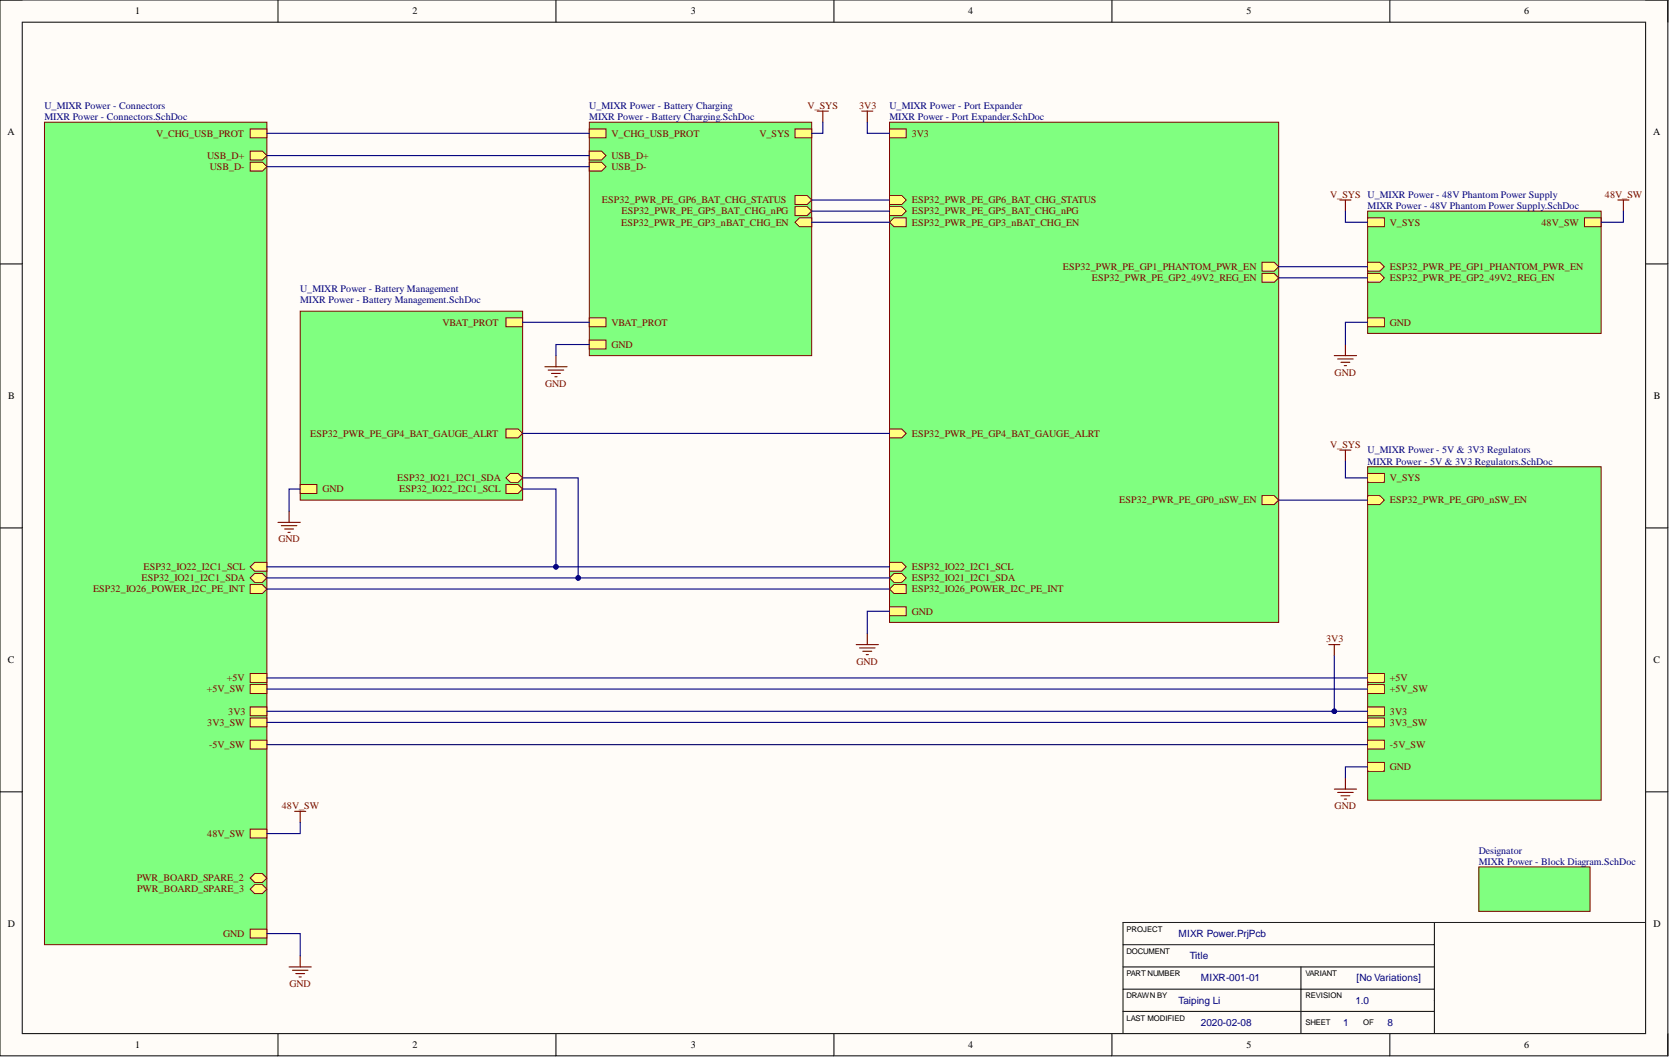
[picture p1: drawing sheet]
<svg xmlns="http://www.w3.org/2000/svg" width="381mm" height="241mm" viewBox="0 0 381 241" stroke-linecap="round" stroke-linejoin="round" font-family="sans-serif">
<defs><g id="words">
<g font-size="2.3">
<text x="30.9" y="3.3">1</text>
<text x="94.2" y="3.3">2</text>
<text x="157.7" y="3.3">3</text>
<text x="221" y="3.3">4</text>
<text x="284.5" y="3.3">5</text>
<text x="347.9" y="3.3">6</text>
<text x="1.7" y="30.9">A</text>
<text x="377.4" y="30.9">A</text>
<text x="1.9" y="91.2">B</text>
<text x="377.5" y="91.2">B</text>
<text x="1.8" y="151.4">C</text>
<text x="377.4" y="151.4">C</text>
<text x="1.8" y="211.7">D</text>
<text x="377.4" y="211.7">D</text>
<text x="30.9" y="239.3">1</text>
<text x="94.2" y="239.3">2</text>
<text x="157.7" y="239.3">3</text>
<text x="221" y="239.3">4</text>
<text x="284.5" y="239.3">5</text>
<text x="347.9" y="239.3">6</text>
</g>
<g font-size="2.3" fill="#000080">
<text x="10.2" y="24.9">U_MIXR Power - Connectors</text>
<text x="10.2" y="27.4">MIXR Power - Connectors.SchDoc</text>
<text x="134.5" y="24.9">U_MIXR Power - Battery Charging</text>
<text x="134.5" y="27.4">MIXR Power - Battery Charging.SchDoc</text>
<text x="203.1" y="24.9">U_MIXR Power - Port Expander</text>
<text x="203.1" y="27.4">MIXR Power - Port Expander.SchDoc</text>
<text x="312.2" y="45.2">U_MIXR Power - 48V Phantom Power Supply</text>
<text x="312.2" y="47.7">MIXR Power - 48V Phantom Power Supply.SchDoc</text>
<text x="68.5" y="66.7">U_MIXR Power - Battery Management</text>
<text x="68.5" y="69.3">MIXR Power - Battery Management.SchDoc</text>
<text x="312.2" y="103.5">U_MIXR Power - 5V &amp; 3V3 Regulators</text>
<text x="312.2" y="106.1">MIXR Power - 5V &amp; 3V3 Regulators.SchDoc</text>
<text x="337.6" y="194.9">Designator</text>
<text x="337.6" y="197.4">MIXR Power - Block Diagram.SchDoc</text>
<text x="269.1" y="213.9">MIXR Power.PrjPcb</text>
<text x="271.6" y="219">Title</text>
<text x="274.1" y="224">MIXR-001-01</text>
<text x="309.7" y="224">[No Variations]</text>
<text x="269.1" y="229.1">Taiping Li</text>
<text x="309.4" y="229.1">1.0</text>
<text x="274.1" y="234.2">2020-02-08</text>
<text x="306.6" y="234.2">1</text>
<text x="316.8" y="234.2">8</text>
</g>
<g font-size="2.3" fill="#800000">
<text x="184.4" y="24.9">V_SYS</text>
<text x="196.1" y="24.9">3V3</text>
<text x="35.6" y="31.2">V_CHG_USB_PROT</text>
<text x="139.6" y="31.2">V_CHG_USB_PROT</text>
<text x="173.4" y="31.2">V_SYS</text>
<text x="208.1" y="31.2">3V3</text>
<text x="47.3" y="36.3">USB_D+</text>
<text x="47.9" y="38.8">USB_D-</text>
<text x="139.6" y="36.3">USB_D+</text>
<text x="139.6" y="38.8">USB_D-</text>
<text x="137.4" y="46.4">ESP32_PWR_PE_GP6_BAT_CHG_STATUS</text>
<text x="208.1" y="46.4">ESP32_PWR_PE_GP6_BAT_CHG_STATUS</text>
<text x="303.7" y="45.2">V_SYS</text>
<text x="366.4" y="45.2">48V_SW</text>
<text x="141.8" y="51.5">ESP32_PWR_PE_GP3_nBAT_CHG_EN</text>
<text x="141.9" y="49">ESP32_PWR_PE_GP5_BAT_CHG_nPG</text>
<text x="208.1" y="51.5">ESP32_PWR_PE_GP3_nBAT_CHG_EN</text>
<text x="208.1" y="49">ESP32_PWR_PE_GP5_BAT_CHG_nPG</text>
<text x="317.3" y="51.5">V_SYS</text>
<text x="351.9" y="51.5">48V_SW</text>
<text x="242.7" y="61.6">ESP32_PWR_PE_GP1_PHANTOM_PWR_EN</text>
<text x="249.3" y="64.2">ESP32_PWR_PE_GP2_49V2_REG_EN</text>
<text x="317.3" y="61.6">ESP32_PWR_PE_GP1_PHANTOM_PWR_EN</text>
<text x="317.3" y="64.2">ESP32_PWR_PE_GP2_49V2_REG_EN</text>
<text x="101" y="74.3">VBAT_PROT</text>
<text x="139.6" y="74.3">VBAT_PROT</text>
<text x="317.3" y="74.3">GND</text>
<text x="139.6" y="79.4">GND</text>
<text x="124.5" y="88.3">GND</text>
<text x="304.7" y="85.8">GND</text>
<text x="70.8" y="99.7">ESP32_PWR_PE_GP4_BAT_GAUGE_ALRT</text>
<text x="208.1" y="99.7">ESP32_PWR_PE_GP4_BAT_GAUGE_ALRT</text>
<text x="303.7" y="102.2">V_SYS</text>
<text x="73.6" y="112.4">GND</text>
<text x="90.7" y="109.9">ESP32_IO21_I2C1_SDA</text>
<text x="91.1" y="112.4">ESP32_IO22_I2C1_SCL</text>
<text x="317.3" y="109.9">V_SYS</text>
<text x="255.5" y="114.9">ESP32_PWR_PE_GP0_nSW_EN</text>
<text x="317.3" y="114.9">ESP32_PWR_PE_GP0_nSW_EN</text>
<text x="63.5" y="123.8">GND</text>
<text x="32.7" y="130.2">ESP32_IO22_I2C1_SCL</text>
<text x="208.1" y="130.2">ESP32_IO22_I2C1_SCL</text>
<text x="21.2" y="135.2">ESP32_IO26_POWER_I2C_PE_INT</text>
<text x="32.3" y="132.7">ESP32_IO21_I2C1_SDA</text>
<text x="208.1" y="135.2">ESP32_IO26_POWER_I2C_PE_INT</text>
<text x="208.1" y="132.7">ESP32_IO21_I2C1_SDA</text>
<text x="208.1" y="140.3">GND</text>
<text x="302.7" y="146.6">3V3</text>
<text x="51.8" y="155.5">+5V</text>
<text x="195.5" y="151.7">GND</text>
<text x="317.3" y="155.5">+5V</text>
<text x="47.2" y="158.1">+5V_SW</text>
<text x="317.3" y="158.1">+5V_SW</text>
<text x="47.3" y="165.7">3V3_SW</text>
<text x="52.1" y="163.1">3V3</text>
<text x="317.3" y="163.1">3V3</text>
<text x="317.3" y="165.7">3V3_SW</text>
<text x="47.7" y="170.8">-5V_SW</text>
<text x="317.3" y="170.8">-5V_SW</text>
<text x="317.3" y="175.8">GND</text>
<text x="64.3" y="184.7">48V_SW</text>
<text x="304.7" y="184.7">GND</text>
<text x="47.3" y="191.1">48V_SW</text>
<text x="31.2" y="201.2">PWR_BOARD_SPARE_2</text>
<text x="31.3" y="203.7">PWR_BOARD_SPARE_3</text>
<text x="50.9" y="213.9">GND</text>
<text x="66.1" y="225.3">GND</text>
</g>
<g font-size="1.8">
<text x="257.1" y="212.7">PROJECT</text>
<text x="257.1" y="217.8">DOCUMENT</text>
<text x="257.1" y="227.9">DRAWN BY</text>
<text x="257.1" y="222.9">PART NUMBER</text>
<text x="298" y="227.9">REVISION</text>
<text x="298" y="222.9">VARIANT</text>
<text x="257.1" y="233">LAST MODIFIED</text>
<text x="298" y="234">SHEET</text>
<text x="311.2" y="234">OF</text>
</g>
</g></defs>
<path d="M0 0h380.7v241h-380.7z" fill-rule="evenodd" fill="#fffcf8"/>
<path d="M0 0h380.7v241h-380.7z" fill="none" stroke="#000" stroke-width=".23"/>
<path d="M5.1 5.1h370.6v230.9h-370.6z" fill-rule="evenodd" fill="#fffcf8"/>
<g fill="none" stroke="#000" stroke-width=".23">
<path d="M0 0h5.1M63.5 0v5.1M126.9 0v5.1M190.4 0v5.1M253.8 0v5.1M317.3 0v5.1M375.7 0h5v5.1M5.1 5.1h370.6v230.9h-370.6zM0 60.3h5.1M375.7 60.3h5M0 120.5h5.1M375.7 120.5h5"/>
<path d="M0 180.8h5.1M375.7 180.8h5M256.4 215.7h71M327.4 210.6v25.4M375.7 210.6h-119.3v25.4M63.5 236v5M126.9 236v5M190.4 236v5M253.8 236v5M256.4 230.9h71M256.4 220.7h71M256.4 225.8h71"/>
<path d="M297 220.7v15.3M317.3 236v5M380.7 236v5"/>
</g>
<path d="M312.2 106.6h53.3v76.1h-53.3z" fill-rule="evenodd" fill="#80ff80"/>
<path d="M312.2 106.6h53.3v76.1h-53.3z" fill="none" stroke="#800000" stroke-width=".23"/>
<path d="M312.2 113.2h2.8l1 1-1 1h-2.8z" fill-rule="evenodd" fill="#ffff80"/>
<path d="M312.2 113.2h2.8l1 1-1 1h-2.8z" fill="none" stroke="#800000" stroke-width=".23"/>
<path d="M312.2 161.4h3.8v2h-3.8z" fill-rule="evenodd" fill="#ffff80"/>
<path d="M312.2 161.4h3.8v2h-3.8z" fill="none" stroke="#800000" stroke-width=".23"/>
<path d="M312.2 169h3.8v2h-3.8z" fill-rule="evenodd" fill="#ffff80"/>
<path d="M312.2 169h3.8v2h-3.8z" fill="none" stroke="#800000" stroke-width=".23"/>
<path d="M312.2 174.1h3.8v2h-3.8z" fill-rule="evenodd" fill="#ffff80"/>
<path d="M312.2 174.1h3.8v2h-3.8z" fill="none" stroke="#800000" stroke-width=".23"/>
<path d="M312.2 153.8h3.8v2h-3.8z" fill-rule="evenodd" fill="#ffff80"/>
<path d="M312.2 153.8h3.8v2h-3.8z" fill="none" stroke="#800000" stroke-width=".23"/>
<path d="M312.2 156.3h3.8v2h-3.8z" fill-rule="evenodd" fill="#ffff80"/>
<path d="M312.2 156.3h3.8v2h-3.8z" fill="none" stroke="#800000" stroke-width=".23"/>
<path d="M312.2 163.9h3.8v2h-3.8z" fill-rule="evenodd" fill="#ffff80"/>
<path d="M312.2 163.9h3.8v2h-3.8z" fill="none" stroke="#800000" stroke-width=".23"/>
<path d="M312.2 108.1h3.8v2h-3.8z" fill-rule="evenodd" fill="#ffff80"/>
<path d="M312.2 108.1h3.8v2h-3.8z" fill="none" stroke="#800000" stroke-width=".23"/>
<path d="M312.2 48.2h53.3v27.9h-53.3z" fill-rule="evenodd" fill="#80ff80"/>
<path d="M312.2 48.2h53.3v27.9h-53.3z" fill="none" stroke="#800000" stroke-width=".23"/>
<path d="M312.2 59.9h2.8l1 1-1 1h-2.8z" fill-rule="evenodd" fill="#ffff80"/>
<path d="M312.2 59.9h2.8l1 1-1 1h-2.8z" fill="none" stroke="#800000" stroke-width=".23"/>
<path d="M312.2 62.4h2.8l1 1-1 1h-2.8z" fill-rule="evenodd" fill="#ffff80"/>
<path d="M312.2 62.4h2.8l1 1-1 1h-2.8z" fill="none" stroke="#800000" stroke-width=".23"/>
<path d="M361.7 49.7h3.8v2.1h-3.8z" fill-rule="evenodd" fill="#ffff80"/>
<path d="M361.7 49.7h3.8v2.1h-3.8z" fill="none" stroke="#800000" stroke-width=".23"/>
<path d="M312.2 49.7h3.8v2.1h-3.8z" fill-rule="evenodd" fill="#ffff80"/>
<path d="M312.2 49.7h3.8v2.1h-3.8z" fill="none" stroke="#800000" stroke-width=".23"/>
<path d="M312.2 72.6h3.8v2h-3.8z" fill-rule="evenodd" fill="#ffff80"/>
<path d="M312.2 72.6h3.8v2h-3.8z" fill="none" stroke="#800000" stroke-width=".23"/>
<path d="M134.5 27.9h50.8v53.3h-50.8z" fill-rule="evenodd" fill="#80ff80"/>
<path d="M134.5 27.9h50.8v53.3h-50.8z" fill="none" stroke="#800000" stroke-width=".23"/>
<path d="M134.5 34.5h2.8l1 1-1 1h-2.8z" fill-rule="evenodd" fill="#ffff80"/>
<path d="M134.5 34.5h2.8l1 1-1 1h-2.8z" fill="none" stroke="#800000" stroke-width=".23"/>
<path d="M134.5 37h2.8l1 1.1-1 1h-2.8z" fill-rule="evenodd" fill="#ffff80"/>
<path d="M134.5 37h2.8l1 1.1-1 1h-2.8z" fill="none" stroke="#800000" stroke-width=".23"/>
<path d="M181.5 44.6h2.8l1 1.1-1 1h-2.8z" fill-rule="evenodd" fill="#ffff80"/>
<path d="M181.5 44.6h2.8l1 1.1-1 1h-2.8z" fill="none" stroke="#800000" stroke-width=".23"/>
<path d="M181.5 50.7l1-1h2.8v2.1h-2.8z" fill-rule="evenodd" fill="#ffff80"/>
<path d="M181.5 50.7l1-1h2.8v2.1h-2.8z" fill="none" stroke="#800000" stroke-width=".23"/>
<path d="M181.5 47.2h2.8l1 1-1 1h-2.8z" fill-rule="evenodd" fill="#ffff80"/>
<path d="M181.5 47.2h2.8l1 1-1 1h-2.8z" fill="none" stroke="#800000" stroke-width=".23"/>
<path d="M134.5 72.6h3.8v2h-3.8z" fill-rule="evenodd" fill="#ffff80"/>
<path d="M134.5 72.6h3.8v2h-3.8z" fill="none" stroke="#800000" stroke-width=".23"/>
<path d="M134.5 77.6h3.8v2.1h-3.8z" fill-rule="evenodd" fill="#ffff80"/>
<path d="M134.5 77.6h3.8v2.1h-3.8z" fill="none" stroke="#800000" stroke-width=".23"/>
<path d="M134.5 29.4h3.8v2.1h-3.8z" fill-rule="evenodd" fill="#ffff80"/>
<path d="M134.5 29.4h3.8v2.1h-3.8z" fill="none" stroke="#800000" stroke-width=".23"/>
<path d="M181.5 29.4h3.8v2.1h-3.8z" fill-rule="evenodd" fill="#ffff80"/>
<path d="M181.5 29.4h3.8v2.1h-3.8z" fill="none" stroke="#800000" stroke-width=".23"/>
<path d="M68.5 71h50.8v43.2h-50.8z" fill-rule="evenodd" fill="#80ff80"/>
<path d="M68.5 71h50.8v43.2h-50.8z" fill="none" stroke="#800000" stroke-width=".23"/>
<path d="M115.5 97.9h2.8l1 1-1 1.1h-2.8z" fill-rule="evenodd" fill="#ffff80"/>
<path d="M115.5 97.9h2.8l1 1-1 1.1h-2.8z" fill="none" stroke="#800000" stroke-width=".23"/>
<path d="M115.5 109.1l1-1h1.8l1 1-1 1h-1.8z" fill-rule="evenodd" fill="#ffff80"/>
<path d="M115.5 109.1l1-1h1.8l1 1-1 1h-1.8z" fill="none" stroke="#800000" stroke-width=".23"/>
<path d="M115.5 110.6h2.8l1 1-1 1h-2.8z" fill-rule="evenodd" fill="#ffff80"/>
<path d="M115.5 110.6h2.8l1 1-1 1h-2.8z" fill="none" stroke="#800000" stroke-width=".23"/>
<path d="M115.5 72.6h3.8v2h-3.8z" fill-rule="evenodd" fill="#ffff80"/>
<path d="M115.5 72.6h3.8v2h-3.8z" fill="none" stroke="#800000" stroke-width=".23"/>
<path d="M68.5 110.6h3.8v2h-3.8z" fill-rule="evenodd" fill="#ffff80"/>
<path d="M68.5 110.6h3.8v2h-3.8z" fill="none" stroke="#800000" stroke-width=".23"/>
<path d="M203.1 27.9h88.8v114.2h-88.8z" fill-rule="evenodd" fill="#80ff80"/>
<path d="M203.1 27.9h88.8v114.2h-88.8z" fill="none" stroke="#800000" stroke-width=".23"/>
<path d="M203.1 44.6h2.8l1 1.1-1 1h-2.8z" fill-rule="evenodd" fill="#ffff80"/>
<path d="M203.1 44.6h2.8l1 1.1-1 1h-2.8z" fill="none" stroke="#800000" stroke-width=".23"/>
<path d="M203.1 50.7l1-1h2.8v2.1h-2.8z" fill-rule="evenodd" fill="#ffff80"/>
<path d="M203.1 50.7l1-1h2.8v2.1h-2.8z" fill="none" stroke="#800000" stroke-width=".23"/>
<path d="M203.1 134.5l1-1h2.8v2h-2.8z" fill-rule="evenodd" fill="#ffff80"/>
<path d="M203.1 134.5l1-1h2.8v2h-2.8z" fill="none" stroke="#800000" stroke-width=".23"/>
<path d="M203.1 131.9l1-1h1.8l1 1-1 1h-1.8z" fill-rule="evenodd" fill="#ffff80"/>
<path d="M203.1 131.9l1-1h1.8l1 1-1 1h-1.8z" fill="none" stroke="#800000" stroke-width=".23"/>
<path d="M203.1 128.4h2.8l1 1-1 1h-2.8z" fill-rule="evenodd" fill="#ffff80"/>
<path d="M203.1 128.4h2.8l1 1-1 1h-2.8z" fill="none" stroke="#800000" stroke-width=".23"/>
<path d="M203.1 47.2h2.8l1 1-1 1h-2.8z" fill-rule="evenodd" fill="#ffff80"/>
<path d="M203.1 47.2h2.8l1 1-1 1h-2.8z" fill="none" stroke="#800000" stroke-width=".23"/>
<path d="M203.1 97.9h2.8l1 1-1 1.1h-2.8z" fill-rule="evenodd" fill="#ffff80"/>
<path d="M203.1 97.9h2.8l1 1-1 1.1h-2.8z" fill="none" stroke="#800000" stroke-width=".23"/>
<path d="M288.1 62.4h2.8l1 1-1 1h-2.8z" fill-rule="evenodd" fill="#ffff80"/>
<path d="M288.1 62.4h2.8l1 1-1 1h-2.8z" fill="none" stroke="#800000" stroke-width=".23"/>
<path d="M288.1 113.2h2.8l1 1-1 1h-2.8z" fill-rule="evenodd" fill="#ffff80"/>
<path d="M288.1 113.2h2.8l1 1-1 1h-2.8z" fill="none" stroke="#800000" stroke-width=".23"/>
<path d="M288.1 59.9h2.8l1 1-1 1h-2.8z" fill-rule="evenodd" fill="#ffff80"/>
<path d="M288.1 59.9h2.8l1 1-1 1h-2.8z" fill="none" stroke="#800000" stroke-width=".23"/>
<path d="M203.1 29.4h3.8v2.1h-3.8z" fill-rule="evenodd" fill="#ffff80"/>
<path d="M203.1 29.4h3.8v2.1h-3.8z" fill="none" stroke="#800000" stroke-width=".23"/>
<path d="M203.1 138.5h3.8v2.1h-3.8z" fill-rule="evenodd" fill="#ffff80"/>
<path d="M203.1 138.5h3.8v2.1h-3.8z" fill="none" stroke="#800000" stroke-width=".23"/>
<path d="M10.2 27.9h50.7v187.8h-50.7z" fill-rule="evenodd" fill="#80ff80"/>
<path d="M10.2 27.9h50.7v187.8h-50.7z" fill="none" stroke="#800000" stroke-width=".23"/>
<path d="M57.1 34.5h2.8l1 1-1 1h-2.8z" fill-rule="evenodd" fill="#ffff80"/>
<path d="M57.1 34.5h2.8l1 1-1 1h-2.8z" fill="none" stroke="#800000" stroke-width=".23"/>
<path d="M57.1 37h2.8l1 1.1-1 1h-2.8z" fill-rule="evenodd" fill="#ffff80"/>
<path d="M57.1 37h2.8l1 1.1-1 1h-2.8z" fill="none" stroke="#800000" stroke-width=".23"/>
<path d="M57.1 161.4h3.8v2h-3.8z" fill-rule="evenodd" fill="#ffff80"/>
<path d="M57.1 161.4h3.8v2h-3.8z" fill="none" stroke="#800000" stroke-width=".23"/>
<path d="M57.1 212.1h3.8v2h-3.8z" fill-rule="evenodd" fill="#ffff80"/>
<path d="M57.1 212.1h3.8v2h-3.8z" fill="none" stroke="#800000" stroke-width=".23"/>
<path d="M57.1 131.9l1-1h1.8l1 1-1 1h-1.8z" fill-rule="evenodd" fill="#ffff80"/>
<path d="M57.1 131.9l1-1h1.8l1 1-1 1h-1.8z" fill="none" stroke="#800000" stroke-width=".23"/>
<path d="M57.1 153.8h3.8v2h-3.8z" fill-rule="evenodd" fill="#ffff80"/>
<path d="M57.1 153.8h3.8v2h-3.8z" fill="none" stroke="#800000" stroke-width=".23"/>
<path d="M57.1 163.9h3.8v2h-3.8z" fill-rule="evenodd" fill="#ffff80"/>
<path d="M57.1 163.9h3.8v2h-3.8z" fill="none" stroke="#800000" stroke-width=".23"/>
<path d="M57.1 156.3h3.8v2h-3.8z" fill-rule="evenodd" fill="#ffff80"/>
<path d="M57.1 156.3h3.8v2h-3.8z" fill="none" stroke="#800000" stroke-width=".23"/>
<path d="M57.1 169h3.8v2h-3.8z" fill-rule="evenodd" fill="#ffff80"/>
<path d="M57.1 169h3.8v2h-3.8z" fill="none" stroke="#800000" stroke-width=".23"/>
<path d="M57.1 129.4l1-1h2.8v2h-2.8z" fill-rule="evenodd" fill="#ffff80"/>
<path d="M57.1 129.4l1-1h2.8v2h-2.8z" fill="none" stroke="#800000" stroke-width=".23"/>
<path d="M57.1 133.5h2.8l1 1-1 1h-2.8z" fill-rule="evenodd" fill="#ffff80"/>
<path d="M57.1 133.5h2.8l1 1-1 1h-2.8z" fill="none" stroke="#800000" stroke-width=".23"/>
<path d="M57.1 29.4h3.8v2.1h-3.8z" fill-rule="evenodd" fill="#ffff80"/>
<path d="M57.1 29.4h3.8v2.1h-3.8z" fill="none" stroke="#800000" stroke-width=".23"/>
<path d="M57.1 189.3h3.8v2h-3.8z" fill-rule="evenodd" fill="#ffff80"/>
<path d="M57.1 189.3h3.8v2h-3.8z" fill="none" stroke="#800000" stroke-width=".23"/>
<path d="M57.1 200.4l1-1h1.8l1 1-1 1.1h-1.8z" fill-rule="evenodd" fill="#ffff80"/>
<path d="M57.1 200.4l1-1h1.8l1 1-1 1.1h-1.8z" fill="none" stroke="#800000" stroke-width=".23"/>
<path d="M57.1 203l1-1h1.8l1 1-1 1h-1.8z" fill-rule="evenodd" fill="#ffff80"/>
<path d="M57.1 203l1-1h1.8l1 1-1 1h-1.8z" fill="none" stroke="#800000" stroke-width=".23"/>
<g fill="none" stroke="#800000" stroke-width=".25">
<path d="M186.6 25.4h2.5M187.8 25.4v2.5M196.7 25.4h2.6M198 25.4v2.5M305.9 45.7h2.5M307.1 45.7v2.5M369.3 45.7h2.6M370.6 45.7v2.5M307.1 78.6v2.6M124.4 83.7h5.1M125.1 84.5h3.6M125.9 85.2h2"/>
<path d="M126.7 86h.5M126.9 81.2v2.5M304.6 81.2h5.1M305.4 81.9h3.5M306.1 82.7h2M306.9 83.5h.5M63.5 119.2h5M66 116.7v2.5M305.9 102.8h2.5M307.1 102.8v2.5M64.2 120h3.6M65 120.8h2"/>
<path d="M65.7 121.5h.5M195.4 147.2h5.1M196.2 147.9h3.6M197 148.7h2M197.7 149.4h.5M198 144.6v2.6M303.3 147.2h2.6M304.6 147.2v2.5M307.1 177.6v2.5M67.3 185.2h2.5M68.5 185.2v2.6M304.6 180.1h5.1"/>
<path d="M305.4 180.9h3.5M306.1 181.7h2M306.9 182.4h.5M68.5 218.2v2.5M66 220.7h5.1M66.8 221.5h3.5M67.5 222.3h2M68.3 223h.5"/>
</g>
<path d="M68.5 187.8v2.5h-7.6" fill="none" stroke="#000080" stroke-width=".25"/>
<path d="M337.6 197.9h25.4v10.2h-25.4z" fill-rule="evenodd" fill="#80ff80"/>
<path d="M337.6 197.9h25.4v10.2h-25.4z" fill="none" stroke="#800000" stroke-width=".23"/>
<path d="M60.9 162.4h251.3M60.9 170h251.3M60.9 164.9h251.3M60.9 213.1h7.6v5.1" fill="none" stroke="#000080" stroke-width=".25"/>
<circle cx="304.6" cy="162.4" r=".51" fill="#000080"/>
<circle cx="304.6" cy="162.4" r=".51" fill="none" stroke="#000080" stroke-width=".23"/>
<path d="M60.9 131.9h142.2M60.9 134.5h142.2M60.9 157.3h251.3M60.9 154.8h251.3" fill="none" stroke="#000080" stroke-width=".25"/>
<circle cx="132" cy="131.9" r=".51" fill="#000080"/>
<circle cx="132" cy="131.9" r=".51" fill="none" stroke="#000080" stroke-width=".23"/>
<path d="M60.9 129.4h142.2" fill="none" stroke="#000080" stroke-width=".25"/>
<circle cx="126.9" cy="129.4" r=".51" fill="#000080"/>
<circle cx="126.9" cy="129.4" r=".51" fill="none" stroke="#000080" stroke-width=".23"/>
<path d="M60.9 38.1h73.6M60.9 35.5h73.6M60.9 30.4h73.6M68.5 111.6h-2.5v5.1M119.3 111.6h7.6v17.8" fill="none" stroke="#000080" stroke-width=".25"/>
<circle cx="126.9" cy="129.4" r=".51" fill="#000080"/>
<circle cx="126.9" cy="129.4" r=".51" fill="none" stroke="#000080" stroke-width=".23"/>
<path d="M119.3 109.1h12.7v22.8" fill="none" stroke="#000080" stroke-width=".25"/>
<circle cx="132" cy="131.9" r=".51" fill="#000080"/>
<circle cx="132" cy="131.9" r=".51" fill="none" stroke="#000080" stroke-width=".23"/>
<g fill="none" stroke="#000080" stroke-width=".25">
<path d="M187.8 27.9v2.5h-2.5M198 27.9v2.5h5.1M185.3 50.7h17.8M185.3 48.2h17.8M185.3 45.7h17.8M307.1 48.2v2.5h5.1M370.6 48.2v2.5h-5.1M119.3 73.6h15.2M134.5 78.6h-7.6v2.6M291.9 63.4h20.3M291.9 60.9h20.3M312.2 73.6h-5.1v5"/>
<path d="M119.3 98.9h83.8M291.9 114.2h20.3M307.1 105.3v3.8h5.1M203.1 139.5h-5.1v5.1M304.6 149.7v12.7M312.2 175.1h-5.1v2.5"/>
</g>
<circle cx="304.6" cy="162.4" r=".51" fill="#000080"/>
<circle cx="304.6" cy="162.4" r=".51" fill="none" stroke="#000080" stroke-width=".23"/>
<use href="#words"/>
</svg>
